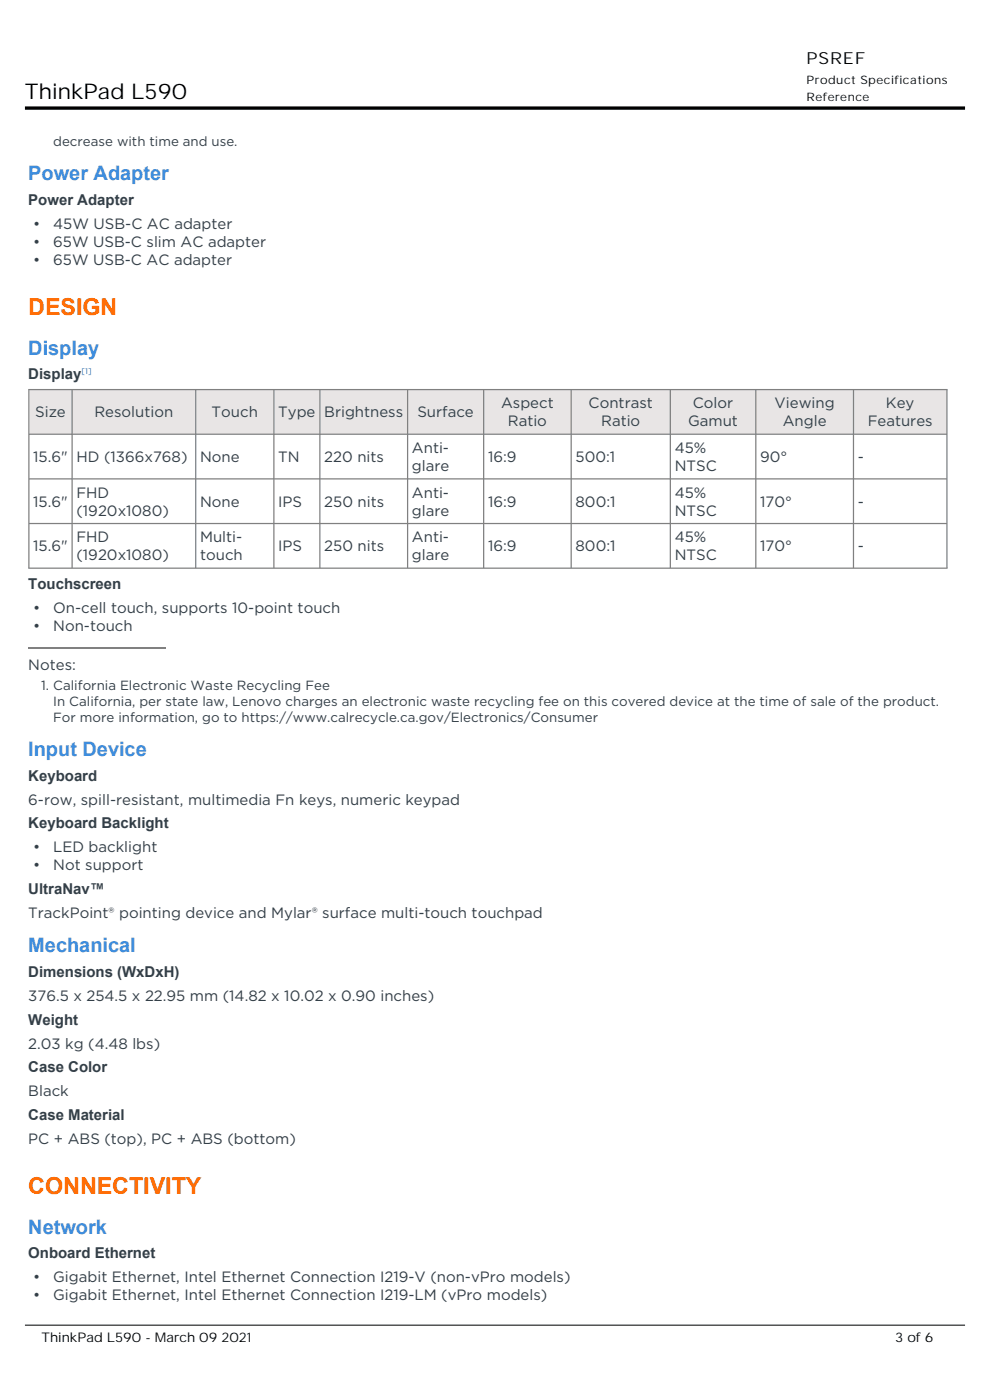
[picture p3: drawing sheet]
<svg xmlns="http://www.w3.org/2000/svg" width="210mm" height="297mm" viewBox="0 0 210 297" stroke-linecap="round" stroke-linejoin="round" font-family="sans-serif">
<defs><g id="words">
<g font-size="4.9" fill="#ff6a00">
<text x="6" y="66.8">DESIGN</text>
<text x="6" y="253.3">CONNECTIVITY</text>
</g>
<text font-size="4.6" x="5.3" y="21.1">ThinkPad L590</text>
<g font-size="4.2" fill="#3e8ddd">
<text x="6" y="38.2">Power Adapter</text>
<text x="6" y="75.3">Display</text>
<text x="6" y="160.4">Input Device</text>
<text x="6" y="202">Mechanical</text>
<text x="6" y="261.7">Network</text>
</g>
<text font-size="3.5" x="171.1" y="13.6">PSREF</text>
<g font-size="3.2" fill="#333f48">
<text x="6" y="43.5">Power Adapter</text>
<text x="7" y="48.6">•</text>
<text x="7" y="52.4">•</text>
<text x="11.3" y="48.6">45W USB-C AC adapter</text>
<text x="11.3" y="52.4">65W USB-C slim AC adapter</text>
<text x="7" y="56.2">•</text>
<text x="11.3" y="56.2">65W USB-C AC adapter</text>
<text x="6" y="80.5">Display</text>
<text x="7.5" y="88.5">Size</text>
<text x="20" y="88.5">Resolution</text>
<text x="44.9" y="88.5">Touch</text>
<text x="59" y="88.5">Type</text>
<text x="68.8" y="88.5">Brightness</text>
<text x="88.5" y="88.5">Surface</text>
<text x="106.3" y="86.6">Aspect</text>
<text x="124.9" y="86.6">Contrast</text>
<text x="147" y="86.6">Color</text>
<text x="164.3" y="86.6">Viewing</text>
<text x="187.9" y="86.6">Key</text>
<text x="107.7" y="90.4">Ratio</text>
<text x="127.5" y="90.4">Ratio</text>
<text x="146" y="90.4">Gamut</text>
<text x="166" y="90.4">Angle</text>
<text x="184.1" y="90.4">Features</text>
<text x="7.1" y="98">15.6&quot;</text>
<text x="16.2" y="98">HD (1366x768)</text>
<text x="42.4" y="98">None</text>
<text x="59" y="98">TN</text>
<text x="68.8" y="98">220 nits</text>
<text x="87.4" y="96.1">Anti-</text>
<text x="87.4" y="99.9">glare</text>
<text x="103.5" y="98">16:9</text>
<text x="122.1" y="98">500:1</text>
<text x="143.1" y="96.1">45%</text>
<text x="143.1" y="99.9">NTSC</text>
<text x="161.3" y="98">90°</text>
<text x="182" y="98">-</text>
<text x="7.1" y="107.5">15.6&quot;</text>
<text x="16.2" y="105.6">FHD</text>
<text x="42.4" y="107.5">None</text>
<text x="59" y="107.5">IPS</text>
<text x="68.8" y="107.5">250 nits</text>
<text x="87.4" y="105.6">Anti-</text>
<text x="103.5" y="107.5">16:9</text>
<text x="122.1" y="107.5">800:1</text>
<text x="143.1" y="105.6">45%</text>
<text x="161.3" y="107.5">170°</text>
<text x="182" y="107.5">-</text>
<text x="16.2" y="109.4">(1920x1080)</text>
<text x="87.4" y="109.4">glare</text>
<text x="143.1" y="109.4">NTSC</text>
<text x="7.1" y="116.9">15.6&quot;</text>
<text x="16.2" y="115">FHD</text>
<text x="16.2" y="118.8">(1920x1080)</text>
<text x="42.4" y="115">Multi-</text>
<text x="42.4" y="118.8">touch</text>
<text x="59" y="116.9">IPS</text>
<text x="68.8" y="116.9">250 nits</text>
<text x="87.4" y="115">Anti-</text>
<text x="87.4" y="118.8">glare</text>
<text x="103.5" y="116.9">16:9</text>
<text x="122.1" y="116.9">800:1</text>
<text x="143.1" y="115">45%</text>
<text x="143.1" y="118.8">NTSC</text>
<text x="161.3" y="116.9">170°</text>
<text x="182" y="116.9">-</text>
<text x="6" y="124.9">Touchscreen</text>
<text x="7" y="130">•</text>
<text x="11.3" y="130">On-cell touch, supports 10-point touch</text>
<text x="7" y="133.8">•</text>
<text x="11.3" y="133.8">Non-touch</text>
<text x="6" y="142.1">Notes:</text>
<text x="6" y="165.6">Keyboard</text>
<text x="6" y="170.7">6-row, spill-resistant, multimedia Fn keys, numeric keypad</text>
<text x="6" y="175.7">Keyboard Backlight</text>
<text x="7" y="180.8">•</text>
<text x="7" y="184.6">•</text>
<text x="11.3" y="180.8">LED backlight</text>
<text x="11.3" y="184.6">Not support</text>
<text x="6" y="189.6">UltraNav™</text>
<text x="6" y="194.7">TrackPoint® pointing device and Mylar® surface multi-touch touchpad</text>
<text x="6" y="207.3">Dimensions (WxDxH)</text>
<text x="6" y="212.4">376.5 x 254.5 x 22.95 mm (14.82 x 10.02 x 0.90 inches)</text>
<text x="6" y="217.4">Weight</text>
<text x="6" y="222.5">2.03 kg (4.48 lbs)</text>
<text x="6" y="227.5">Case Color</text>
<text x="6" y="232.6">Black</text>
<text x="6" y="237.6">Case Material</text>
<text x="6" y="242.7">PC + ABS (top), PC + ABS (bottom)</text>
<text x="6" y="267">Onboard Ethernet</text>
<text x="7" y="272.1">•</text>
<text x="7" y="275.9">•</text>
<text x="11.3" y="272.1">Gigabit Ethernet, Intel Ethernet Connection I219-V (non-vPro models)</text>
<text x="11.3" y="275.9">Gigabit Ethernet, Intel Ethernet Connection I219-LM (vPro models)</text>
</g>
<g font-size="2.8" fill="#333f48">
<text x="11.3" y="31">decrease with time and use.</text>
<text x="8.7" y="146.4">1. California Electronic Waste Recycling Fee</text>
<text x="11.3" y="149.8">In California, per state law, Lenovo charges an electronic waste recycling fee on this covered device at the time of sale of the product.</text>
<text x="11.3" y="153.2">For more information, go to https://www.calrecycle.ca.gov/Electronics/Consumer</text>
</g>
<g font-size="2.8">
<text x="8.8" y="284.7">ThinkPad L590 - March 09 2021</text>
<text x="189.9" y="284.7">3 of 6</text>
</g>
<g font-size="2.5">
<text x="171.1" y="17.8">Product Specifications</text>
<text x="171.1" y="21.4">Reference</text>
</g>
<text font-size="1.8" fill="#3e8ddd" x="17.3" y="79.4">[1]</text>
</g></defs>
<g fill="#e8e5e5">
<path d="M6.3 82.8h8.9v9.2h-8.9z"/>
<path d="M15.4 82.8h26v9.2h-26z"/>
<path d="M41.6 82.8h16.4v9.2h-16.4z"/>
<path d="M58.2 82.8h9.5v9.2h-9.5z"/>
<path d="M68 82.8h18.3v9.2h-18.3z"/>
<path d="M86.6 82.8h15.9v9.2h-15.9z"/>
<path d="M102.7 82.8h18.3v9.2h-18.3z"/>
<path d="M121.3 82.8h20.8v9.2h-20.8z"/>
<path d="M142.3 82.8h17.9v9.2h-17.9z"/>
<path d="M160.5 82.8h20.4v9.2h-20.4z"/>
<path d="M181.2 82.8h19.5v9.2h-19.5z"/>
</g>
<g fill="none" stroke="#808080" stroke-width=".26">
<path d="M6 82.6h195M6.1 92.1h194.8M6.1 82.6v37.9M15.3 82.6v37.9M41.5 82.6v37.9M58.1 82.6v37.9M67.8 82.6v37.9M86.5 82.6v37.9M102.6 82.6v37.9M121.2 82.6v37.9M142.2 82.6v37.9M160.3 82.6v37.9"/>
<path d="M181 82.6v37.9M200.9 82.6v37.9M6.1 101.6h194.8M6.1 111.1h194.8M6 120.5h195M6 137.4h29.2"/>
</g>
<path d="M5.3 22.9h199.4" fill="none" stroke="#000" stroke-width=".71" stroke-linecap="butt"/>
<path d="M5.3 281.1h199.4" fill="none" stroke="#000" stroke-width=".21"/>
<use href="#words"/>
</svg>
